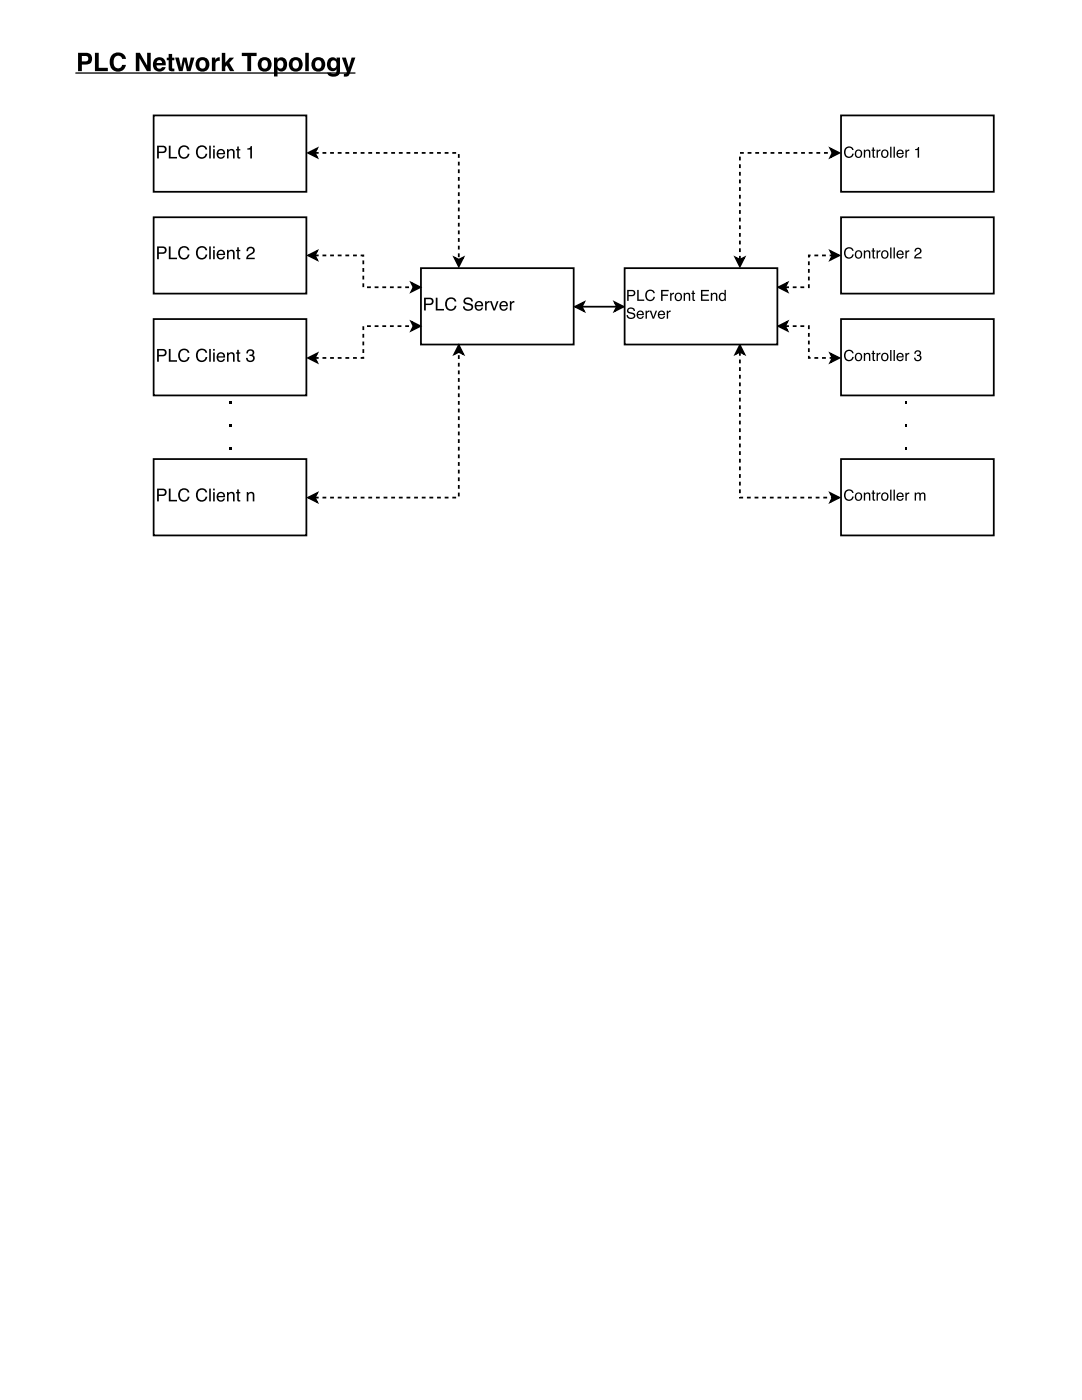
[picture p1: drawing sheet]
<svg xmlns="http://www.w3.org/2000/svg" width="216mm" height="279mm" viewBox="0 0 216 279" stroke-linecap="round" stroke-linejoin="round" font-family="sans-serif">
<path d="M114.8 61.2l1.7-.9-.4 .9 .4 .9zM116.1 61.2h7M122.6 60.3l1.8 .9-1.8 .9 .5-.9z" fill="none" stroke="#000" stroke-width=".35"/>
<path d="M114.8 61.2l1.7-.9-.4 .9 .4 .9zM122.6 60.3l1.8 .9-1.8 .9 .5-.9z" fill="#000"/>
<path d="M84 53.5h30.5v15.3h-30.5z" fill="#fff"/>
<path d="M61.5 30.5l1.8-.9-.5 .9 .5 .9zM84 53.5h30.5v15.3h-30.5zM90.7 51.4l.8 .4 .9-.4-.9 1.8z" fill="none" stroke="#000" stroke-width=".35"/>
<g fill="#000">
<path d="M61.5 30.5l1.8-.9-.5 .9 .5 .9zM90.7 51.4l.8 .4 .9-.4-.9 1.8z"/>
<path d="M84.6 59.4h1.2a.74 .74 0 0 1 .7 .7 .74 .74 0 0 1-.7 .8h-.8v1.1h-.4zM85 59.7v.9h.7a.45 .45 0 0 0 .5-.4 .45 .45 0 0 0-.5-.5zM87 59.4h.3v2.3h1.3v.3h-1.6zM89.1 59.7a1.11 1.11 0 0 1 1.1-.4 1.11 1.11 0 0 1 .9 .9h-.4a.82 .82 0 0 0-1-.5 .82 .82 0 0 0-.5 1 .8 .8 0 0 0 .6 1 .8 .8 0 0 0 .9-.7h.4a1.17 1.17 0 0 1-1.5 1 1.17 1.17 0 0 1-.8-1.6zM92.7 59.6a1 1 0 0 1 1.6 .6h-.3a.59 .59 0 0 0-.6-.6 .59 .59 0 0 0-.6 .6l.2 .1a2.09 2.09 0 0 1 1.4 .7 1.02 1.02 0 0 1-.7 1.1 1.02 1.02 0 0 1-1.2-.5l-.1-.5h.3a.72 .72 0 0 0 .6 .6 .72 .72 0 0 0 .8-.4 1.02 1.02 0 0 0-1.1-.6 .65 .65 0 0 1-.5-.5 .65 .65 0 0 1 .2-.6zM94.9 60.3a.85 .85 0 0 1 1.1-.1 .85 .85 0 0 1 .4 .9h-1.4a.53 .53 0 0 0 .4 .6 .53 .53 0 0 0 .7-.3h.3a.9 .9 0 0 1-1.3 .5 .9 .9 0 0 1-.3-1.4zM95.2 60.5l-.2 .4h1.1l-.1-.3-.3-.2zM96.8 60.1h.3v.3l.3-.3h.3v.3a.5 .5 0 0 0-.6 .5v1.1h-.3zM97.8 60.1h.3l.5 1.5 .5-1.5h.4l-.7 1.9h-.4zM99.9 60.3a.85 .85 0 0 1 1-.1 .85 .85 0 0 1 .4 .9h-1.3a.53 .53 0 0 0 .4 .6 .53 .53 0 0 0 .6-.3h.3a.9 .9 0 0 1-1.3 .5 .9 .9 0 0 1-.2-1.4zM100.1 60.5l-.1 .4h1l-.1-.3-.2-.2zM101.7 60.1h.3v.3l.4-.3h.2v.3a.5 .5 0 0 0-.6 .5v1.1h-.3z"/>
</g>
<path d="M62.8 30.5h28.7v21.3" fill="none" stroke="#000" stroke-width=".35" stroke-dasharray=".8 .8" stroke-linecap="butt"/>
<path d="M30.7 23h30.4v15.3h-30.4z" fill="#fff"/>
<path d="M30.7 23h30.4v15.3h-30.4zM61.5 51l1.8-.9-.5 .9 .5 .9zM82.1 56.4l1.8 .9-1.8 .9 .4-.9z" fill="none" stroke="#000" stroke-width=".35"/>
<g fill="#000">
<path d="M61.5 51l1.8-.9-.5 .9 .5 .9zM82.1 56.4l1.8 .9-1.8 .9 .4-.9z"/>
<path d="M31.3 29.1h1.2a.74 .74 0 0 1 .8 .7 .74 .74 0 0 1-.8 .7h-.8v1.1h-.4zM31.7 29.4v.9h.7a.45 .45 0 0 0 .5-.5 .45 .45 0 0 0-.5-.4zM33.7 29.1h.3v2.2h1.3v.3h-1.6zM35.8 29.4a1.11 1.11 0 0 1 1.2-.4 1.11 1.11 0 0 1 .8 .8h-.4a.82 .82 0 0 0-1-.5 .82 .82 0 0 0-.5 1.1 .8 .8 0 0 0 .6 1 .8 .8 0 0 0 1-.7h.3a1.17 1.17 0 0 1-1.5 .9 1.17 1.17 0 0 1-.7-1.5zM39.4 29.4a1.11 1.11 0 0 1 1.1-.4 1.11 1.11 0 0 1 .8 .8h-.3a.82 .82 0 0 0-1-.5 .82 .82 0 0 0-.5 1.1 .8 .8 0 0 0 .6 1 .8 .8 0 0 0 .9-.7h.4a1.17 1.17 0 0 1-1.5 .9 1.17 1.17 0 0 1-.8-1.5zM41.7 29.1h.4v2.5h-.4zM42.5 29.8h.3v1.8h-.3zM42.5 29.1h.3v.3h-.3zM43.5 30a.85 .85 0 0 1 1-.2 .85 .85 0 0 1 .4 1h-1.4a.53 .53 0 0 0 .4 .6 .53 .53 0 0 0 .7-.4h.3a.9 .9 0 0 1-1.3 .6 .9 .9 0 0 1-.3-1.4zM43.7 30.1l-.1 .4h1l-.1-.3-.2-.2zM45.3 29.8h.3v.2a.65 .65 0 0 1 .8-.3 .65 .65 0 0 1 .4 .7v1.2h-.3v-1.1a.46 .46 0 0 0-.6-.5 .46 .46 0 0 0-.3 .6v1h-.3zM47.3 29.2h.4v.6h.2v.2h-.2v1.2l.2 .2v.2a.44 .44 0 0 1-.6-.4v-1.2h-.2v-.2h.2zM49.4 29.6l.4-.1 .2-.4h.3v2.5h-.4v-1.7h-.5z"/>
</g>
<path d="M62.8 51h9.7v6.3h10" fill="none" stroke="#000" stroke-width=".35" stroke-dasharray=".8 .8" stroke-linecap="butt"/>
<path d="M30.7 43.4h30.4v15.2h-30.4z" fill="#fff"/>
<path d="M30.7 43.4h30.4v15.2h-30.4zM61.5 71.4l1.8-.9-.5 .9 .5 .9zM82.1 64.2l1.8 .9-1.8 .9 .4-.9z" fill="none" stroke="#000" stroke-width=".35"/>
<g fill="#000">
<path d="M61.5 71.4l1.8-.9-.5 .9 .5 .9zM82.1 64.2l1.8 .9-1.8 .9 .4-.9z"/>
<path d="M31.3 49.2h1.2a.74 .74 0 0 1 .8 .7 .74 .74 0 0 1-.8 .8h-.8v1h-.4zM31.7 49.5v.9h.7a.45 .45 0 0 0 .5-.5 .45 .45 0 0 0-.5-.4zM33.7 49.2h.3v2.2h1.3v.3h-1.6zM35.8 49.5a1.11 1.11 0 0 1 1.2-.4 1.11 1.11 0 0 1 .8 .8h-.4a.82 .82 0 0 0-1-.4 .82 .82 0 0 0-.5 1 .8 .8 0 0 0 .6 1 .8 .8 0 0 0 1-.7h.3a1.17 1.17 0 0 1-1.5 .9 1.17 1.17 0 0 1-.7-1.5zM39.4 49.5a1.11 1.11 0 0 1 1.1-.4 1.11 1.11 0 0 1 .8 .8h-.3a.82 .82 0 0 0-1-.4 .82 .82 0 0 0-.5 1 .8 .8 0 0 0 .6 1 .8 .8 0 0 0 .9-.7h.4a1.17 1.17 0 0 1-1.5 .9 1.17 1.17 0 0 1-.8-1.5zM41.7 49.2h.4v2.5h-.4zM42.5 49.9h.3v1.8h-.3zM42.5 49.2h.3v.3h-.3zM43.5 50.1a.85 .85 0 0 1 1-.2 .85 .85 0 0 1 .4 1h-1.4a.53 .53 0 0 0 .4 .6 .53 .53 0 0 0 .7-.4h.3a.9 .9 0 0 1-1.3 .6 .9 .9 0 0 1-.3-1.4zM43.7 50.3l-.1 .4h1l-.1-.4-.2-.2zM45.3 49.9h.3v.2a.65 .65 0 0 1 .8-.3 .65 .65 0 0 1 .4 .7v1.2h-.3v-1.1a.46 .46 0 0 0-.6-.5 .46 .46 0 0 0-.3 .7v.9h-.3zM47.3 49.4h.4v.5h.2v.2h-.2v1.2l.2 .2v.2a.44 .44 0 0 1-.6-.3v-1.3h-.2v-.2h.2zM49.5 49.4a.81 .81 0 0 1 1.3 .2 .81 .81 0 0 1-.6 1.2l-.5 .3-.2 .3h1.3v.3h-1.7a1.4 1.4 0 0 1 1.1-1.3 .5 .5 0 0 0 .2-.6 .5 .5 0 0 0-.6-.3 .5 .5 0 0 0-.3 .6h-.3z"/>
</g>
<path d="M62.8 71.4h9.7v-6.3h10" fill="none" stroke="#000" stroke-width=".35" stroke-dasharray=".8 .8" stroke-linecap="butt"/>
<path d="M30.7 63.7h30.4v15.2h-30.4z" fill="#fff"/>
<path d="M30.7 63.7h30.4v15.2h-30.4zM91.5 68.9l.9 1.8-.9-.5-.8 .5zM61.5 99.3l1.8-.9-.5 .9 .5 .9z" fill="none" stroke="#000" stroke-width=".35"/>
<g fill="#000">
<path d="M91.5 68.9l.9 1.8-.9-.5-.8 .5zM61.5 99.3l1.8-.9-.5 .9 .5 .9z"/>
<path d="M31.3 69.6h1.2a.74 .74 0 0 1 .8 .8 .74 .74 0 0 1-.8 .7h-.8v1.1h-.4zM31.7 69.9v.9h.7a.45 .45 0 0 0 .5-.4 .45 .45 0 0 0-.5-.5zM33.7 69.6h.3v2.3h1.3v.3h-1.6zM35.8 70a1.11 1.11 0 0 1 1.2-.4 1.11 1.11 0 0 1 .8 .8h-.4a.82 .82 0 0 0-1-.5 .82 .82 0 0 0-.5 1 .8 .8 0 0 0 .6 1 .8 .8 0 0 0 1-.6h.3a1.17 1.17 0 0 1-1.5 .9 1.17 1.17 0 0 1-.7-1.6zM39.4 70a1.11 1.11 0 0 1 1.1-.4 1.11 1.11 0 0 1 .8 .8h-.3a.82 .82 0 0 0-1-.5 .82 .82 0 0 0-.5 1 .8 .8 0 0 0 .6 1 .8 .8 0 0 0 .9-.6h.4a1.17 1.17 0 0 1-1.5 .9 1.17 1.17 0 0 1-.8-1.6zM41.7 69.6h.4v2.6h-.4zM42.5 70.3h.3v1.9h-.3zM42.5 69.6h.3v.4h-.3zM43.5 70.6a.85 .85 0 0 1 1-.2 .85 .85 0 0 1 .4 1h-1.4a.53 .53 0 0 0 .4 .6 .53 .53 0 0 0 .7-.4h.3a.9 .9 0 0 1-1.3 .6 .9 .9 0 0 1-.3-1.4zM43.7 70.7l-.1 .4h1l-.1-.3-.2-.2zM45.3 70.3h.3v.3a.65 .65 0 0 1 .8-.3 .65 .65 0 0 1 .4 .7v1.2h-.3v-1.2a.46 .46 0 0 0-.6-.4 .46 .46 0 0 0-.3 .6v1h-.3zM47.3 69.8h.4v.5h.2v.3h-.2v1.2l.2 .1v.3a.44 .44 0 0 1-.6-.4v-1.2h-.2v-.3h.2zM49.4 69.9a.73 .73 0 0 1 1.1-.1 .73 .73 0 0 1 0 1l-.1 .1a.8 .8 0 0 1 .2 1.1 .8 .8 0 0 1-1.1 .2l-.3-.4-.1-.4h.3a.52 .52 0 0 0 .5 .7 .52 .52 0 0 0 .5-.5 .52 .52 0 0 0-.5-.6l-.1-.2a.46 .46 0 0 0 .6-.3 .46 .46 0 0 0-.3-.6 .46 .46 0 0 0-.6 .3v.3h-.3z"/>
</g>
<path d="M62.8 99.3h28.7v-29.1" fill="none" stroke="#000" stroke-width=".35" stroke-dasharray=".8 .8" stroke-linecap="butt"/>
<path d="M30.7 91.6h30.4v15.3h-30.4z" fill="#fff"/>
<path d="M165.7 29.6l1.8 .9-1.8 .9 .4-.9zM146.7 51.4l.9 .4 .9-.4-.9 1.8zM155.3 57.3l1.8-.9-.4 .9 .4 .9zM165.7 50.1l1.8 .9-1.8 .9 .4-.9zM147.6 68.9l.9 1.8-.9-.5-.9 .5zM155.3 65.1l1.8-.9-.4 .9 .4 .9zM165.7 70.5l1.8 .9-1.8 .9 .4-.9zM30.7 91.6h30.4v15.3h-30.4zM165.7 98.4l1.8 .9-1.8 .9 .4-.9z" fill="none" stroke="#000" stroke-width=".35"/>
<g fill="#000">
<path d="M165.7 29.6l1.8 .9-1.8 .9 .4-.9zM146.7 51.4l.9 .4 .9-.4-.9 1.8zM155.3 57.3l1.8-.9-.4 .9 .4 .9zM165.7 50.1l1.8 .9-1.8 .9 .4-.9zM147.6 68.9l.9 1.8-.9-.5-.9 .5zM155.3 65.1l1.8-.9-.4 .9 .4 .9zM165.7 70.5l1.8 .9-1.8 .9 .4-.9zM45.6 80h.6v.6h-.6zM45.6 84.6h.6v.5h-.6zM45.6 89.1h.6v.6h-.6zM165.7 98.4l1.8 .9-1.8 .9 .4-.9z"/>
<path d="M31.3 97.5h1.2a.74 .74 0 0 1 .8 .7 .74 .74 0 0 1-.8 .8h-.8v1.1h-.4zM31.7 97.8v.9h.7a.45 .45 0 0 0 .5-.4 .45 .45 0 0 0-.5-.5zM33.7 97.5h.3v2.3h1.3v.3h-1.6zM35.8 97.8a1.11 1.11 0 0 1 1.2-.4 1.11 1.11 0 0 1 .8 .9h-.4a.82 .82 0 0 0-1-.5 .82 .82 0 0 0-.5 1 .8 .8 0 0 0 .6 1 .8 .8 0 0 0 1-.7h.3a1.17 1.17 0 0 1-1.5 1 1.17 1.17 0 0 1-.7-1.6zM39.4 97.8a1.11 1.11 0 0 1 1.1-.4 1.11 1.11 0 0 1 .8 .9h-.3a.82 .82 0 0 0-1-.5 .82 .82 0 0 0-.5 1 .8 .8 0 0 0 .6 1 .8 .8 0 0 0 .9-.7h.4a1.17 1.17 0 0 1-1.5 1 1.17 1.17 0 0 1-.8-1.6zM41.7 97.5h.4v2.6h-.4zM42.5 98.2h.3v1.9h-.3zM42.5 97.5h.3v.4h-.3zM43.5 98.4a.85 .85 0 0 1 1-.1 .85 .85 0 0 1 .4 .9h-1.4a.53 .53 0 0 0 .4 .6 .53 .53 0 0 0 .7-.3h.3a.9 .9 0 0 1-1.3 .5 .9 .9 0 0 1-.3-1.4zM43.7 98.6l-.1 .4h1l-.1-.3-.2-.2zM45.3 98.2h.3v.3a.65 .65 0 0 1 .8-.3 .65 .65 0 0 1 .4 .7v1.2h-.3v-1.2a.46 .46 0 0 0-.6-.4 .46 .46 0 0 0-.3 .6v1h-.3zM47.3 97.7h.4v.5h.2v.3h-.2v1.2l.2 .1v.3a.44 .44 0 0 1-.6-.4v-1.2h-.2v-.3h.2zM49.2 98.2h.3v.3a.65 .65 0 0 1 .8-.3 .65 .65 0 0 1 .5 .7v1.2h-.4v-1.2a.46 .46 0 0 0-.5-.4 .46 .46 0 0 0-.3 .6v1h-.4z"/>
</g>
<path d="M147.6 51.8v-21.3h18.5M156.7 57.3h4.7v-6.3h4.7M147.6 70.2v29.1h18.5M156.7 65.1h4.7v6.3h4.7" fill="none" stroke="#000" stroke-width=".35" stroke-dasharray=".8 .8" stroke-linecap="butt"/>
<path d="M124.6 53.5h30.5v15.3h-30.5z" fill="#fff"/>
<path d="M124.6 53.5h30.5v15.3h-30.5z" fill="none" stroke="#000" stroke-width=".35"/>
<g fill="#000">
<path d="M125.1 57.9h1a.63 .63 0 0 1 .7 .6 .63 .63 0 0 1-.7 .6h-.7v.9h-.3zM125.4 58.1v.8h.6a.38 .38 0 0 0 .5-.4 .38 .38 0 0 0-.5-.4zM127.1 57.9h.3v1.9h1.2v.2h-1.5zM129 58.1a.95 .95 0 0 1 .9-.3 .95 .95 0 0 1 .8 .7h-.3a.7 .7 0 0 0-.9-.4 .7 .7 0 0 0-.5 .9 .69 .69 0 0 0 .6 .8 .69 .69 0 0 0 .8-.6h.3a1.02 1.02 0 0 1-1.3 .8 1.02 1.02 0 0 1-.6-1.4zM131.9 57.9h1.5v.2h-1.2v.7h1.1v.2h-1.1v1h-.3zM133.7 58.4h.3v.3l.3-.3h.2v.3a.43 .43 0 0 0-.5 .4v.9h-.3zM135 58.8a.56 .56 0 0 0 0 .8 .56 .56 0 0 0 .7 .1 .55 .55 0 0 0 .1-.8 .55 .55 0 0 0-.8-.1zM134.8 58.6a.78 .78 0 0 1 1.1 .1 .78 .78 0 0 1-.1 1.2 .78 .78 0 0 1-1.1-.2l-.1-.7zM136.4 58.4h.3v.3a.57 .57 0 0 1 .6-.3 .57 .57 0 0 1 .4 .6v1h-.3v-1a.39 .39 0 0 0-.4-.3 .39 .39 0 0 0-.3 .5v.8h-.3zM138.2 58h.2v.4h.3v.3h-.3v1l.3 .1v.2a.38 .38 0 0 1-.5-.3v-1h-.2v-.3h.2zM139.9 57.9h1.6v.2h-1.3v.7h1.2v.2h-1.2v.8h1.3v.2h-1.6zM141.8 58.4h.3v.3a.57 .57 0 0 1 .6-.3 .57 .57 0 0 1 .4 .6v1h-.2v-1a.39 .39 0 0 0-.5-.3 .39 .39 0 0 0-.3 .5v.8h-.3zM143.8 58.8a.55 .55 0 0 0-.1 .7 .55 .55 0 0 0 .8 .2 .55 .55 0 0 0 .1-.7 .55 .55 0 0 0-.8-.2zM143.7 58.5l.6-.1 .3 .3v-.9h.2v2.2h-.2v-.2a.73 .73 0 0 1-1 .1 .73 .73 0 0 1-.1-1z"/>
<path d="M125.3 61.5a.86 .86 0 0 1 1.4 .6h-.3a.51 .51 0 0 0-.5-.5 .51 .51 0 0 0-.5 .5l.5 .2a.69 .69 0 0 1 .9 .7 .69 .69 0 0 1-.9 .7l-.5-.1-.3-.3-.1-.4h.3a.58 .58 0 0 0 .6 .5 .58 .58 0 0 0 .6-.5l-.8-.3a.59 .59 0 0 1-.6-.4 .59 .59 0 0 1 .2-.7zM127.2 62.2a.73 .73 0 0 1 .9-.1 .73 .73 0 0 1 .4 .8h-1.2a.45 .45 0 0 0 .4 .5 .45 .45 0 0 0 .5-.3h.3a.78 .78 0 0 1-1.2 .5 .78 .78 0 0 1-.2-1.2zM127.4 62.3l-.1 .4h.9l-.3-.5zM128.8 62h.3v.3l.3-.3h.2v.3a.43 .43 0 0 0-.5 .4v.9h-.3zM129.6 62h.3l.5 1.3 .4-1.3h.3l-.6 1.6h-.3zM131.5 62.2a.73 .73 0 0 1 .9-.1 .73 .73 0 0 1 .3 .8h-1.2a.45 .45 0 0 0 .4 .5 .45 .45 0 0 0 .5-.3h.3a.78 .78 0 0 1-1.1 .5 .78 .78 0 0 1-.3-1.2zM131.7 62.3l-.2 .4h.9l-.3-.5zM133 62h.3v.3l.3-.3h.2v.3a.43 .43 0 0 0-.5 .4v.9h-.3z"/>
</g>
<path d="M167.8 23h30.5v15.3h-30.5z" fill="#fff"/>
<path d="M167.8 23h30.5v15.3h-30.5z" fill="none" stroke="#000" stroke-width=".35"/>
<path d="M168.7 29.6a.95 .95 0 0 1 .9-.4 .95 .95 0 0 1 .7 .7h-.3a.7 .7 0 0 0-.9-.4 .7 .7 0 0 0-.4 .9 .69 .69 0 0 0 .5 .8 .69 .69 0 0 0 .9-.5h.2a1.02 1.02 0 0 1-1.3 .8 1.02 1.02 0 0 1-.6-1.5zM170.9 30.2a.56 .56 0 0 0 0 .8 .56 .56 0 0 0 .8 .1 .55 .55 0 0 0 0-.8 .55 .55 0 0 0-.8-.1zM170.8 30.1a.78 .78 0 0 1 1.1 .1 .78 .78 0 0 1-.1 1.1 .78 .78 0 0 1-1.2-.2v-.6zM172.4 29.9h.2v.2a.57 .57 0 0 1 .7-.2 .57 .57 0 0 1 .4 .5v1.1h-.3v-1a.39 .39 0 0 0-.5-.4 .39 .39 0 0 0-.3 .5v.9h-.2zM174.1 29.4h.3v.5h.2v.2h-.2v1l.2 .2v.2a.38 .38 0 0 1-.5-.4v-1h-.2v-.2h.2zM174.9 29.9h.3v.2l.3-.2 .2-.1v.3a.43 .43 0 0 0-.5 .5v.9h-.3zM176.2 30.2a.56 .56 0 0 0-.1 .8 .56 .56 0 0 0 .8 .1 .55 .55 0 0 0 .1-.8 .55 .55 0 0 0-.8-.1zM176 30.1a.78 .78 0 0 1 1.1 .1 .78 .78 0 0 1-.1 1.1 .78 .78 0 0 1-1.1-.2l-.1-.6zM177.6 29.3h.3v2.2h-.3zM178.3 29.3h.3v2.2h-.3zM179.1 30.1a.73 .73 0 0 1 .9-.2 .73 .73 0 0 1 .3 .9h-1.1a.45 .45 0 0 0 .3 .5 .45 .45 0 0 0 .5-.3h.3a.78 .78 0 0 1-1.1 .4 .78 .78 0 0 1-.2-1.1zM179.3 30.2l-.1 .3h.9l-.3-.4zM180.7 29.9h.2v.2l.3-.2 .2-.1v.3a.43 .43 0 0 0-.5 .5v.9h-.2zM182.6 29.8a.47 .47 0 0 0 .6-.5h.2v2.2h-.3v-1.5h-.5z" fill="#000"/>
<path d="M167.8 43.4h30.5v15.2h-30.5z" fill="#fff"/>
<path d="M167.8 43.4h30.5v15.2h-30.5z" fill="none" stroke="#000" stroke-width=".35"/>
<path d="M168.7 49.7a.95 .95 0 0 1 .9-.4 .95 .95 0 0 1 .7 .7h-.3a.7 .7 0 0 0-.9-.4 .7 .7 0 0 0-.4 .9 .69 .69 0 0 0 .5 .9 .69 .69 0 0 0 .9-.6h.2a1.02 1.02 0 0 1-1.3 .8 1.02 1.02 0 0 1-.6-1.4zM170.9 50.4a.56 .56 0 0 0 0 .7 .56 .56 0 0 0 .8 .1 .55 .55 0 0 0 0-.8 .55 .55 0 0 0-.8 0zM170.8 50.2a.78 .78 0 0 1 1.1 .1 .78 .78 0 0 1-.1 1.1 .78 .78 0 0 1-1.2-.2v-.6zM172.4 50h.2v.2a.57 .57 0 0 1 .7-.2 .57 .57 0 0 1 .4 .6v1h-.3v-1a.39 .39 0 0 0-.5-.4 .39 .39 0 0 0-.3 .5v.9h-.2zM174.1 49.5h.3v.5h.2v.2h-.2v1l.2 .2v.2a.38 .38 0 0 1-.5-.3v-1.1h-.2v-.2h.2zM174.9 50h.3v.3l.3-.3h.2v.2a.43 .43 0 0 0-.5 .5v.9h-.3zM176.2 50.4a.56 .56 0 0 0-.1 .7 .56 .56 0 0 0 .8 .1 .55 .55 0 0 0 .1-.8 .55 .55 0 0 0-.8 0zM176 50.2a.78 .78 0 0 1 1.1 .1 .78 .78 0 0 1-.1 1.1 .78 .78 0 0 1-1.1-.2l-.1-.6zM177.6 49.4h.3v2.2h-.3zM178.3 49.4h.3v2.2h-.3zM179.1 50.2a.73 .73 0 0 1 .9-.2 .73 .73 0 0 1 .3 .9h-1.1a.45 .45 0 0 0 .3 .5 .45 .45 0 0 0 .5-.3h.3a.78 .78 0 0 1-1.1 .4 .78 .78 0 0 1-.2-1.1zM179.3 50.3l-.1 .4h.9l-.3-.5zM180.7 50h.2v.3l.3-.3h.2v.2a.43 .43 0 0 0-.5 .5v.9h-.2zM182.7 49.6a.7 .7 0 0 1 1.1 .2 .7 .7 0 0 1-.5 1l-.6 .5h1.2v.3h-1.5a1.33 1.33 0 0 1 1.1-1.2 .43 .43 0 0 0-.3-.7 .43 .43 0 0 0-.5 .5h-.2z" fill="#000"/>
<path d="M167.8 63.7h30.5v15.2h-30.5z" fill="#fff"/>
<path d="M167.8 63.7h30.5v15.2h-30.5z" fill="none" stroke="#000" stroke-width=".35"/>
<path d="M168.7 70.1a.95 .95 0 0 1 .9-.3 .95 .95 0 0 1 .7 .7h-.3a.7 .7 0 0 0-.9-.4 .7 .7 0 0 0-.4 .9 .69 .69 0 0 0 .5 .8 .69 .69 0 0 0 .9-.6h.2a1.02 1.02 0 0 1-1.3 .8 1.02 1.02 0 0 1-.6-1.4zM170.9 70.8a.56 .56 0 0 0 0 .8 .56 .56 0 0 0 .8 .1 .55 .55 0 0 0 0-.8 .55 .55 0 0 0-.8-.1zM170.8 70.6a.78 .78 0 0 1 1.1 .1 .78 .78 0 0 1-.1 1.1 .78 .78 0 0 1-1.2-.1v-.7zM172.4 70.4h.2v.3a.57 .57 0 0 1 .7-.3 .57 .57 0 0 1 .4 .6v1h-.3v-1a.39 .39 0 0 0-.5-.3 .39 .39 0 0 0-.3 .5v.8h-.2zM174.1 70h.3v.4h.2v.3h-.2v1l.2 .1v.2a.38 .38 0 0 1-.5-.3v-1h-.2v-.3h.2zM174.9 70.4h.3v.3l.3-.3h.2v.3a.43 .43 0 0 0-.5 .4v.9h-.3zM176.2 70.8a.56 .56 0 0 0-.1 .8 .56 .56 0 0 0 .8 .1 .55 .55 0 0 0 .1-.8 .55 .55 0 0 0-.8-.1zM176 70.6a.78 .78 0 0 1 1.1 .1 .78 .78 0 0 1-.1 1.1 .78 .78 0 0 1-1.1-.1l-.1-.7zM177.6 69.9h.3v2.1h-.3zM178.3 69.9h.3v2.1h-.3zM179.1 70.6a.73 .73 0 0 1 .9-.1 .73 .73 0 0 1 .3 .8h-1.1a.45 .45 0 0 0 .3 .5 .45 .45 0 0 0 .5-.3h.3a.78 .78 0 0 1-1.1 .5 .78 .78 0 0 1-.2-1.2zM179.3 70.8l-.1 .3h.9l-.3-.4zM180.7 70.4h.2v.3l.3-.3h.2v.3a.43 .43 0 0 0-.5 .4v.9h-.2zM182.7 70a.62 .62 0 0 1 .9 0 .62 .62 0 0 1 0 .9h-.1a.7 .7 0 0 1-.1 1.2 .7 .7 0 0 1-1-.7h.3a.46 .46 0 0 0 .4 .5 .46 .46 0 0 0 .5-.5 .46 .46 0 0 0-.6-.3v-.3a.4 .4 0 0 0 .5-.2 .4 .4 0 0 0-.3-.5 .4 .4 0 0 0-.5 .3v.2h-.3z" fill="#000"/>
<path d="M167.8 91.6h30.5v15.3h-30.5z" fill="#fff"/>
<path d="M167.8 91.6h30.5v15.3h-30.5z" fill="none" stroke="#000" stroke-width=".35"/>
<g fill="#000">
<path d="M180.5 80.2h.4v.4h-.4zM180.5 84.7h.4v.4h-.4zM180.5 89.3h.4v.4h-.4z"/>
<path d="M16.3 11.2v1.1h.7a.54 .54 0 0 0 .6-.6 .54 .54 0 0 0-.6-.5zM15.6 10.5h1.6a1.17 1.17 0 0 1 1.2 1.2 1.17 1.17 0 0 1-1.3 1.2h-.8v1.3h-.7zM18.9 10.5h.8v3h1.8v.7h-2.6zM22.4 10.9a1.63 1.63 0 0 1 2.7 .9h-.7a.87 .87 0 0 0-1-.7 .87 .87 0 0 0-.7 1 1.04 1.04 0 0 0 .2 1.2 1.04 1.04 0 0 0 1.1 .2l.4-.5h.7a1.65 1.65 0 0 1-1.9 1.3 1.65 1.65 0 0 1-1.3-1.9 2.01 2.01 0 0 1 .5-1.5zM27.1 10.5h.8l1.5 2.6v-2.6h.7v3.7h-.8l-1.5-2.6v2.6h-.7zM31.4 12.2l-.2 .4h1.1l-.3-.6zM30.9 11.8a1.31 1.31 0 0 1 1.6-.2 1.31 1.31 0 0 1 .6 1.4h-1.9a.59 .59 0 0 0 .4 .7 .59 .59 0 0 0 .7-.3h.7a1.35 1.35 0 0 1-1.8 .8 1.35 1.35 0 0 1-.6-1.9zM33.6 10.8h.7v.7h.5v.5h-.5l.1 1.6 .4 .1v.5h-.6a.48 .48 0 0 1-.6-.5v-1.7h-.3v-.5h.3zM34.9 11.5h.8l.4 1.9 .4-1.9h.7l.4 1.9 .5-1.9h.7l-.8 2.7h-.7l-.4-2-.5 2h-.7zM39.9 12.2a.82 .82 0 0 0-.1 1 .82 .82 0 0 0 1 .4 .83 .83 0 0 0 .3-1.1 .83 .83 0 0 0-1-.4zM39 12.8a1.45 1.45 0 0 1 2.9 0 1.45 1.45 0 0 1-2.9 0zM42.3 11.5h.7v.5a.85 .85 0 0 1 .9-.6l-.1 .8a.65 .65 0 0 0-.8 .7v1.3h-.7zM44.3 10.6h.7v1.9l.8-1h.9l-.9 1 .9 1.7h-.8l-.7-1.2-.2 .3v.9h-.7zM48.2 10.5h3v.7h-1.1v3h-.8v-3h-1.1zM52.3 12.2a.82 .82 0 0 0-.1 1 .82 .82 0 0 0 1 .4 .83 .83 0 0 0 .3-1.1 .83 .83 0 0 0-1-.4zM51.4 12.8a1.45 1.45 0 0 1 2.9 0 1.45 1.45 0 0 1-2.9 0zM55.5 12.2a.84 .84 0 0 0-.1 .9 .84 .84 0 0 0 .7 .6 .89 .89 0 0 0 .5-.9 .89 .89 0 0 0-.6-.7zM54.7 11.5h.7v.4a1.09 1.09 0 0 1 1.3-.3 1.09 1.09 0 0 1 .6 1.2 1.11 1.11 0 0 1-.5 1.3 1.11 1.11 0 0 1-1.4-.2v1.4h-.7zM58.5 12.2a.82 .82 0 0 0-.1 1 .82 .82 0 0 0 1 .4 .83 .83 0 0 0 .3-1.1 .83 .83 0 0 0-1-.4zM57.6 12.8a1.45 1.45 0 0 1 2.9 0 1.45 1.45 0 0 1-2.9 0zM60.9 10.5h.7v3.7h-.7zM63 12.2a.82 .82 0 0 0-.1 1 .82 .82 0 0 0 1 .4 .83 .83 0 0 0 .3-1.1 .83 .83 0 0 0-1-.4zM62.1 12.8a1.45 1.45 0 0 1 2.9 0 1.45 1.45 0 0 1-2.9 0zM66.2 12.2a.74 .74 0 0 0-.2 1 .74 .74 0 0 0 1 .2 .74 .74 0 0 0 .1-.9 .74 .74 0 0 0-.9-.3zM65.7 11.7a.95 .95 0 0 1 1.5 .2v-.4h.6v2.6a1.34 1.34 0 0 1-.7 1.2 1.34 1.34 0 0 1-1.4-.2l-.4-.6h.8a.64 .64 0 0 0 .8 .2 .64 .64 0 0 0 .2-.9 1.09 1.09 0 0 1-1.3 .3 1.09 1.09 0 0 1-.6-1.2l.2-.8zM68.2 11.5h.8l.6 2 .6-2h.7l-1 3a.97 .97 0 0 1-1.3 .8v-.6a.44 .44 0 0 0 .6-.4z"/>
<path d="M168.7 98a.95 .95 0 0 1 .9-.3 .95 .95 0 0 1 .7 .7h-.3a.7 .7 0 0 0-.9-.4 .7 .7 0 0 0-.4 .8 .69 .69 0 0 0 .5 .9 .69 .69 0 0 0 .9-.6h.2a1.02 1.02 0 0 1-1.3 .8 1.02 1.02 0 0 1-.6-1.4zM170.9 98.7a.56 .56 0 0 0 0 .8 .56 .56 0 0 0 .8 0 .55 .55 0 0 0 0-.7 .55 .55 0 0 0-.8-.1zM170.8 98.5a.78 .78 0 0 1 1.1 .1 .78 .78 0 0 1-.1 1.1 .78 .78 0 0 1-1.2-.1v-.7zM172.4 98.3h.2v.2a.57 .57 0 0 1 .7-.2 .57 .57 0 0 1 .4 .6v1h-.3v-1a.39 .39 0 0 0-.5-.4 .39 .39 0 0 0-.3 .6v.8h-.2zM174.1 97.9h.3v.4h.2v.2h-.2v1.1l.2 .1v.2a.38 .38 0 0 1-.5-.3v-1.1h-.2v-.2h.2zM174.9 98.3h.3v.3l.3-.3h.2v.3a.43 .43 0 0 0-.5 .4v.9h-.3zM176.2 98.7a.56 .56 0 0 0-.1 .8 .56 .56 0 0 0 .8 0 .55 .55 0 0 0 .1-.7 .55 .55 0 0 0-.8-.1zM176 98.5a.78 .78 0 0 1 1.1 .1 .78 .78 0 0 1-.1 1.1 .78 .78 0 0 1-1.1-.1l-.1-.7zM177.6 97.7h.3v2.2h-.3zM178.3 97.7h.3v2.2h-.3zM179.1 98.5a.73 .73 0 0 1 .9-.1 .73 .73 0 0 1 .3 .8h-1.1a.45 .45 0 0 0 .3 .5 .45 .45 0 0 0 .5-.3h.3a.78 .78 0 0 1-1.1 .5 .78 .78 0 0 1-.2-1.2zM179.3 98.6l-.1 .4h.9l-.3-.5zM180.7 98.3h.2v.3l.3-.3h.2v.3a.43 .43 0 0 0-.5 .4v.9h-.2zM182.5 98.3h.3v.2a.52 .52 0 0 1 .9 0 .53 .53 0 0 1 .6-.2 .53 .53 0 0 1 .4 .5v1.1h-.3v-1.2l-.3-.2-.4 .3v1.1h-.3v-1a.36 .36 0 0 0-.4-.4 .36 .36 0 0 0-.2 .6v.8h-.3z"/>
</g>
<path d="M15.2 14.6h55.6" fill="none" stroke="#000" stroke-width=".25"/>
</svg>
